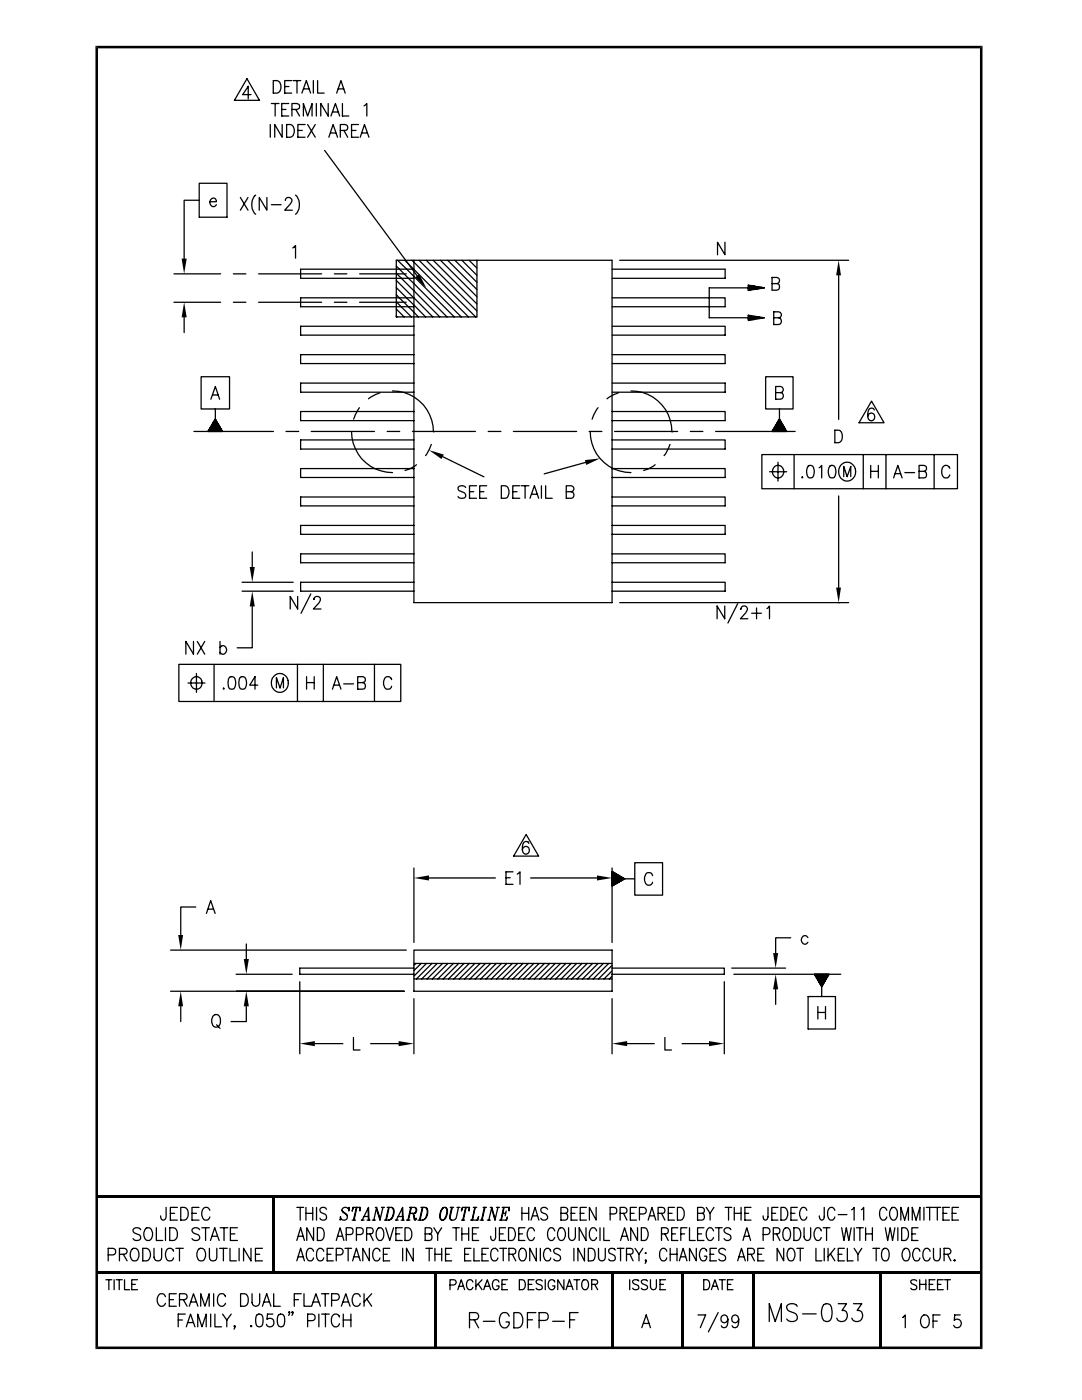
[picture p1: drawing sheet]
<svg xmlns="http://www.w3.org/2000/svg" width="216mm" height="279mm" viewBox="0 0 216 279" stroke-linecap="round" stroke-linejoin="round" font-family="sans-serif">
<g fill="none" stroke="#000" stroke-width=".25">
<path d="M49.3 15.7l2.5 4.3h-5zM50.1 18.9h-1.7l1.1-1.7v2.5M54.5 16.1a1.33 1.33 0 0 1 1.5 .7 1.33 1.33 0 0 1-.4 1.7l-1.1 .1zM56.8 17.3h.9M58.2 16.1h-1.4v2.5h1.4M58.5 16.1h1.5M59.3 16.1v2.5M60.2 18.6l.9-2.5 .9 2.5M60.6 17.7h1M62.5 16.1v2.5M63.4 16.1v2.5h1.3M67.2 18.6l.8-2.5 .9 2.5"/>
<path d="M67.5 17.7h1.1M39.8 40h-3.1v11.6M39.8 36.6h5.5v6.7h-5.5zM48 39.4l1.5 2.6M49.5 39.4l-1.5 2.6M51 38.9a2.73 2.73 0 0 0 0 3.9M53.3 39.4v2.6l-1.6-2.6v2.6M53.9 24.8v2.6M54.1 20.7h1.6M54.9 20.7v2.5M56.2 21.8h.9M56.3 24.8v2.6l-1.5-2.6v2.6"/>
<path d="M57.2 24.8a1.35 1.35 0 0 1 1.5 .8 1.35 1.35 0 0 1-.4 1.7l-1.1 .1zM57.6 20.7h-1.4v2.5h1.4M58.3 21.8l1.3-.1a.59 .59 0 0 0 0-.9l-1.3-.1v2.5M59 38.9a2.73 2.73 0 0 1 0 3.9M59 21.8l.8 1.4M59.4 26h.9M60.5 23.2v-2.5l.9 2.5 .9-2.5v2.5M60.9 24.8h-1.5v2.6h1.5M61.4 24.8l1.5 2.6M62.9 24.8l-1.5 2.6M63.1 20.7v2.5M64.8 30l18.4 25"/>
<path d="M65.5 20.7v2.5l-1.5-2.5v2.5M65.6 27.4l.9-2.6 .9 2.6M66 26.5h1M66 23.2l.9-2.5 .9 2.5M66.4 22.4h1M67.9 26h1a.6 .6 0 0 0 .5-.6 .6 .6 0 0 0-.5-.6h-1v2.6M68.3 20.7v2.5h1.3M68.6 26l.8 1.4M70.1 26h.9M71.5 24.8h-1.4v2.6h1.4M71.9 27.4l.8-2.6 .9 2.6M72.2 26.5h1.1"/>
<path d="M72.6 21.1l.6-.4v2.5M34.7 54.7h9.3M41.9 40.3h1.3a.66 .66 0 0 0-.7-.8 .66 .66 0 0 0-.6 .8 .73 .73 0 0 0 .4 .8 .73 .73 0 0 0 .9-.2M46.6 54.7h2.5M51.6 54.7h12.6M54.1 40.9h2M56.9 40l.2-.5a.71 .71 0 0 1 1.1 .2 .71 .71 0 0 1-.3 1l-1.1 1.3h1.5M58.4 49.5l.6-.5v2.5M66.7 54.7h2.5M71.8 54.7h9.3M79.1 56l7.3 7.2M79.1 53.1l10.1 10.1"/>
<path d="M79.1 54.5l8.7 8.7M79.1 57.4l5.8 5.8M79.1 58.8l4.4 4.4M79.3 51.9l11.3 11.3M80.8 51.9l11.2 11.3M82.2 51.9l11.3 11.3M82.6 51.9v68.4h39.5v-68.4h-43v11.3h16.1v-11.3M82.6 53.7h-22.6v1.8h22.6M82.6 59.4h-22.6v1.8h22.6M83.6 51.9l11.3 11.3M85 51.9l10.2 10.2M86.4 51.9l8.8 8.8"/>
<path d="M87.9 51.9l7.3 7.3M89.3 51.9l5.9 5.9M90.8 51.9l4.4 4.4M92.2 51.9l3 3M93.6 51.9l1.6 1.6M95 51.9l.2 .2M122.1 59.4h22.6v1.8h-22.6M122.1 53.7h22.6v1.8h-22.6M123.7 51.9h45.6M144.7 48.3v2.5l-1.5-2.5v2.5M149.3 57.1h1.3M149.3 57.4h2.8"/>
<path d="M149.3 57.6h2.1M149.3 57.9h.5M149.3 57.4h-7.8v6h7.8M149.3 56.9l3.2 .5-3.2 .6zM154.1 56.6h.9a.62 .62 0 0 0 .5-.6 .62 .62 0 0 0-.5-.6h-.9v2.5h.9a.67 .67 0 0 0 .5-.6 .67 .67 0 0 0-.5-.7M167.3 54.9v28.8M34.7 60.3h9.3M36.7 63.3v3.1M40.1 75.2h5.7v6.4h-5.7zM42.1 79.7l.9-2.6 .8 2.6M42.4 78.8h1.1M46.6 60.3h2.5"/>
<path d="M51.6 60.3h12.6M66.7 60.3h2.5M71.8 60.3h9.3M75.8 78.4l-.9 .3-1.4 .9M78.3 78a8.2 8.2 0 0 1 8.2 8.1M79.1 60.2l3 3M79.1 61.7l1.5 1.5M79.1 63.1l.1 .1M82.6 65.1h-22.6v1.8h22.6M82.6 70.8h-22.6v1.8h22.6M82.6 76.5h-22.6v1.8h22.6M122.1 70.8h22.6v1.8h-22.6"/>
<path d="M122.1 65.1h22.6v1.8h-22.6M122.1 76.5h22.6v1.8h-22.6M123.4 78.4l-.9 .3-1.4 .9M125.9 78a8.1 8.1 0 0 1 8.2 8.1M149.3 62.9l3.2 .5-3.2 .6zM149.3 63h.6M149.3 63.2h2.1M149.3 63.5h2.8M149.3 63.8h1.2M152.8 75.2h5.4v6.4h-5.4zM154.4 63.4h1a.59 .59 0 0 0 .5-.4 .59 .59 0 0 0-.2-.6l-1.3-.2v2.6h1a.69 .69 0 0 0 .5-.7 .69 .69 0 0 0-.5-.7M154.8 78.4h.9a.62 .62 0 0 0 .6-.7 .62 .62 0 0 0-.6-.6h-.9v2.6h.9a.66 .66 0 0 0 .6-.7 .66 .66 0 0 0-.6-.6"/>
<path d="M38.7 86.1h15.9M41.5 86.1h.3l-.1-.2 .4 .2-.4-.4 .1-.1 .5 .5h.2l-.6-.6v-.1l.8 .7h.1l-.8-.8 .1-.1 .9 .9h.2l-1.1-1.1 .1-.1 1.2 1.2h.2l-1.4-1.3 .1-.1 1.4 1.4h.2l-1.5-1.5 .1-.1 1.6 1.6h.2l-1.8-1.7 .1-.2 1.8 1.9M43 81.6v2l-1.5 2.5M43.2 83.9l-.2-.3 1.4 2.5M43.4 84.4l-.6-.6 .8 1M43.9 85.2l-1.2-1.2-.1 .2 1.6 1.4M57.1 86.1h2.5M62.1 86.1h12.6M70.1 86.1a8.1 8.1 0 0 0 8.2 8.2M71.7 81.4l-1.1 2.3M77.3 86.1h2.5M82.3 86.1h12.6"/>
<path d="M82.6 99.2h-22.6v1.8h22.6M82.6 93.5h-22.6v1.8h22.6M82.6 87.8h-22.6v1.8h22.6M82.6 82.1h-22.6v1.8h22.6M83.1 92.8l-1.4 .8-.9 .3M86.1 88.7l-1.2 2.2M86.5 86.1h.1M88.3 91.1l8.3 4.1M92.9 97.3a.84 .84 0 0 0-.8-.4 .84 .84 0 0 0-.7 .6l.2 .4 .9 .4a.66 .66 0 0 1 .2 1.1 1.09 1.09 0 0 1-1.3-.3M93.7 98.1h.8M95.1 96.9h-1.4v2.5h1.4M95.7 98.1h.9"/>
<path d="M97.1 96.9h-1.4v2.5h1.4M97.4 86.1h2.5M100 96.9l1.1 .2a1.68 1.68 0 0 1 0 2.3h-1.1zM102.3 98.1h.9M102.4 86.1h12.7M103.7 96.9h-1.4v2.5h1.4M104 96.9h1.5M104.8 96.9v2.5M105.7 99.4l.9-2.5 .9 2.5M106.1 98.6h1.1M108 96.9v2.5M108.9 96.9v2.5h1.3"/>
<path d="M113 98.1l1.3-.1a.59 .59 0 0 0 0-.9l-1.3-.2v2.5h1a.66 .66 0 0 0 .5-.6 .66 .66 0 0 0-.5-.7M116.8 92.3l-8.2 2.3M117.6 86.1h2.5M117.8 86.1a8.1 8.1 0 0 0 8.1 8.2M119.3 81.4l-.8 1.4-.3 .9M122.1 99.2h22.6v1.8h-22.6M122.1 93.5h22.6v1.8h-22.6M122.1 87.8h22.6v1.8h-22.6M122.1 82.1h22.6v1.8h-22.6M122.6 86.1h12.6M130.7 92.8l-1.4 .8-.9 .3M133.7 88.7l-.9 1.9-.3 .3"/>
<path d="M134.1 86.1h.1M137.8 86.1h2.5M142.8 86.1h15.9M152 90.7h39.1v6.8h-39.1zM153.5 94.1h3.5M154.1 86.1h.2l-.1-.2 .5 .2-.4-.4v-.1l.6 .5h.2l-.7-.6 .1-.1 .7 .7h.2l-.8-.9 1 .9h.1l-1-1.1 .1-.1 1.2 1.2h.1l-1.3-1.3 .1-.1 1.4 1.4h.2l-1.6-1.5 .1-.1 1.6 1.6h.2l-1.7-1.7 .1-.2 1.7 1.9M154.6 93.1a1.19 1.19 0 0 1 1.8 1 1.19 1.19 0 0 1-1.8 1.1 1.39 1.39 0 0 1 0-2.1zM155.2 92.2v3.8M155.5 83.7l.2 .2M155.5 81.6v2l-1.4 2.5M155.5 83.6l1.5 2.5M156 84.4l-.6-.6-.1 .1 .9 .9"/>
<path d="M156.5 85.2l-1.2-1.2-.1 .2 1.5 1.4M158.5 90.7v6.8M160 95.3l.1-.1 .1 .1zM161.3 93a.68 .68 0 0 1 1 .3 2.19 2.19 0 0 1-.2 2 .72 .72 0 0 1-1-.4 2.08 2.08 0 0 1 .2-1.9zM163.4 93.3l.6-.4v2.5M165.6 93a.67 .67 0 0 1 1.1 .3 2.19 2.19 0 0 1-.2 2 .72 .72 0 0 1-1.1-.4 2.08 2.08 0 0 1 .2-1.9zM166.6 85.9h.7a1.41 1.41 0 0 1 0 2.4h-.7zM167.3 99v18.3M167.8 92.8a1.8 1.8 0 0 1 2.5 .1 1.8 1.8 0 0 1-.1 2.6 1.73 1.73 0 0 1-2.1 .2 1.73 1.73 0 0 1-.7-2.1zM168.4 95.1v-2l.6 2 .8-2v2M172.3 90.7v6.8M173.7 92.9v2.5"/>
<path d="M173.7 94.1h1.6M173.9 80.1l2.5 4.3h-5zM174.5 81.8l-.2-.2-.5-.2a1.52 1.52 0 0 0-.5 2.2 .74 .74 0 0 0 1.2-.1 .74 .74 0 0 0-.7-1.1l-.5 .4-.2 .3M175.3 92.9v2.5M176.8 90.7v6.8M178.3 95.4l.9-2.5 .8 2.5M178.6 94.5h1.1M180.6 94.3h1.9M183.4 94.1h1a.6 .6 0 0 0 .5-.6 .6 .6 0 0 0-.5-.6h-1v2.5l1.3-.1a.71 .71 0 0 0-.3-1.2M186.4 90.7v6.8M189.5 93.5a.82 .82 0 0 0-.9-.6 .82 .82 0 0 0-.7 .9 1.11 1.11 0 0 0 1.1 1.6l.5-.6M48.3 116.2h10.2"/>
<path d="M48.3 118h10.2M50.3 110.2v3M59.4 119v2.5l-1.5-2.5v2.5M62 118.5l-1.9 3.9M62.7 119.5v.1a.51 .51 0 0 1 .4-.6h.4a.58 .58 0 0 1 .3 1l-1.3 1.5h1.6M82.6 116.2h-22.6v1.8h22.6M82.6 110.5h-22.6v1.8h22.6M82.6 104.9h-22.6v1.7h22.6M122.1 116.2h22.6v1.8h-22.6M122.1 110.5h22.6v1.8h-22.6M122.1 104.9h22.6v1.7h-22.6M35.7 132.6h44.3v7.4h-44.3z"/>
<path d="M37.5 136.3h3.4M38.5 135.3a1.22 1.22 0 0 1 1.8 .5 1.22 1.22 0 0 1-.8 1.7 1.24 1.24 0 0 1-1.4-.7 1.24 1.24 0 0 1 .4-1.5zM38.6 128v2.6l-1.5-2.6v2.6M39.2 134.4v3.8M39.4 128l1.5 2.6M40.9 128l-1.5 2.6M42.7 132.6v7.4M43.9 129.2a.76 .76 0 0 1 1.1-.1 .76 .76 0 0 1 .1 1.1 .64 .64 0 0 1-.6 .4 .64 .64 0 0 1-.6-.4M43.9 128v2.6M44.6 137.3l.1 .2h-.1zM45.8 135.2a.72 .72 0 0 1 1.1 .3 2.19 2.19 0 0 1-.2 2 .77 .77 0 0 1-1.1-.4 2.49 2.49 0 0 1 .2-1.9zM48 135.2a.72 .72 0 0 1 1.1 .3 2.19 2.19 0 0 1-.2 2 .77 .77 0 0 1-1.1-.4 2.49 2.49 0 0 1 .2-1.9z"/>
<path d="M50.3 121v8.3h-3M51.4 136.7h-1.6l1.1-1.7v2.5M54.7 135a1.73 1.73 0 0 1 2.1-.3 1.73 1.73 0 0 1 .7 2.1 1.73 1.73 0 0 1-2.2 1.3 1.73 1.73 0 0 1-1.1-2.3zM55.2 137.3v-2l.7 2 .7-2v2M59.4 132.6v7.4M61.2 135v2.5M61.2 136.2h1.5M62.7 135v2.5M64.5 132.6v7.4M66.3 137.5l.9-2.5 .8 2.5M66.6 136.7h1.1M68.6 136.5h1.9"/>
<path d="M71.4 136.2l1.3-.1a.59 .59 0 0 0 0-.9l-1.3-.2v2.5h1.3a.71 .71 0 0 0 .2-.8 .71 .71 0 0 0-.6-.5M74.7 132.6v7.4M78.1 135.6a.76 .76 0 0 0-.6-.6 .76 .76 0 0 0-.7 .4 1.59 1.59 0 0 0 .4 2.1h.7l.2-.6M123.7 120.3h45.6M144.6 120.9v2.6l-1.5-2.6v2.6M147.2 120.5l-2 3.8M147.8 121.5v.1l.2-.4 .3-.3 .6 .2a.8 .8 0 0 1-.1 1.2l-1.1 1.2h1.5M150 122.4h1.9M151 121.3v2.2M153 121.5l.5-.6v2.6M167.3 120.3h.1M82.6 173.2v14.9"/>
<path d="M85.6 175.2h13.2M101 175.2h.8M102.4 174h-1.4v2.5h1.4M103.2 174.5l.6-.5v2.5M105 166.5l2.5 4.4h-5zM105.5 168.3l-.1-.2a.68 .68 0 0 0-1 .3 1.9 1.9 0 0 0 .2 1.9 .72 .72 0 0 0 .9-.2 .72 .72 0 0 0-.2-1 .72 .72 0 0 0-.9 .1l-.2 .4M105.9 175.2h13.2M122.1 173.2v14.9M122.6 174.2l1.5 1.5-.1 .1-1.8-1.9-.1 .2 1.8 1.7-.1 .1-1.7-1.7v.2l1.6 1.5-.2 .1-1.4-1.4v.2l1.3 1.3h-.1l-1.2-1.1v.1l1.1 1.1-.1 .1-1-1v.2l.9 .9h-.1l-.8-.7v.2l.7 .6h-.2l-.5-.5 .4 .6-.4-.2 .2 .3-.2 .1 2.6-1.4M123 174.5l1.2 1.1h.1l-.9-.9M123.9 174.9l.6 .6M124.3 175.2l.2 .2"/>
<path d="M126.6 175.4h-1.9l-2.6-1.5v2.9M126.7 172.2h5.5v6.4h-5.5zM130.2 174.8l-.3-.6h-.7a1.5 1.5 0 0 0 0 2.5l.7-.2 .3-.4M34 197.8h46.6M34 189.6h47.1M39.1 181h-3v5.6M41.2 182.3l.8-2.6 .9 2.6M41.5 181.4h1.1M47.1 194.4h11.2M49.1 188.4v3M59.8 195.9v14.4M82.6 189.6h39.5v8.2h-39.5z"/>
<path d="M82.6 193.2h-22.8v1.2h22.8M82.6 199.3v11M82.6 192.3h39.5M82.6 195.4h39.5M83 192.3l-.4 .4M84 192.3l-1.4 1.4M85.1 192.3l-2.5 2.5M86.2 192.3l-3.1 3.1M87.2 192.3l-3 3.1M88.3 192.3l-3.1 3.1M89.4 192.3l-3.1 3.1M90.5 192.3l-3.1 3.1"/>
<path d="M91.5 192.3l-3.1 3.1M92.6 192.3l-3.1 3.1M93.6 192.3l-3 3.1M94.7 192.3l-3 3.1M95.8 192.3l-3.1 3.1M96.9 192.3l-3.1 3.1M97.9 192.3l-3.1 3.1M99 192.3l-3.1 3.1M100.1 192.3l-3.1 3.1M101.1 192.3l-3.1 3.1M102.2 192.3l-3.1 3.1M103.3 192.3l-3.1 3.1"/>
<path d="M104.4 192.3l-3.1 3.1M105.4 192.3l-3.1 3.1M106.5 192.3l-3.1 3.1M107.6 192.3l-3.1 3.1M108.6 192.3l-3.1 3.1M109.7 192.3l-3.1 3.1M110.8 192.3l-3.1 3.1M111.8 192.3l-3 3.1M112.9 192.3l-3.1 3.1M114 192.3l-3.1 3.1M115.1 192.3l-3.1 3.1M116.1 192.3l-3.1 3.1"/>
<path d="M117.2 192.3l-3.1 3.1M118.2 192.3l-3.1 3.1M119.3 192.3l-3.1 3.1M120.4 192.3l-3.1 3.1M121.5 192.3l-3.1 3.1M122.1 193.2h22.4v1.2h-22.4M122.1 199.3v11M122.1 192.7l-2.7 2.7M122.1 193.8l-1.6 1.6M122.1 194.8l-.5 .6M144.5 195.9v14.4M146 193.2h10.8"/>
<path d="M146.4 194.4h21.4M154.8 197.4v3M157.8 187.2h-3v3M161.2 187.1a.76 .76 0 0 0-1.1-.2 .76 .76 0 0 0-.1 1.1 .64 .64 0 0 0 .6 .4 .64 .64 0 0 0 .6-.4M161.2 198.9h5.5v6.5h-5.5zM162.5 194.4l1.5 2.5 1.4-2.5h-2.9l.1 .2 .3-.2-.2 .4 .6-.4-.5 .5 .1 .1 .6-.6h.2l-.8 .8 .1 .1 .8-.9h.2l-.9 1 .1 .1 1-1.1h.2l-1.2 1.2 .1 .1 1.2-1.3h.3l-1.5 1.4 .1 .2 1.5-1.6h.2l-1.7 1.6 .1 .2 1.8-1.8 .1 .1-1.8 1.8 .1 .1 1.4-1.5M164.2 196.6l-.3 .2 .1 2.1M164.4 196.2l-.5 .5M164.9 195.3l-1.2 1.2 .1 .1 .9-.9M36.1 200.8v3.1M42.5 202.8a.84 .84 0 0 1 1-.3 .84 .84 0 0 1 .5 1 1.05 1.05 0 0 1-.2 1.1 1.05 1.05 0 0 1-1.1 .3 1.75 1.75 0 0 1-.2-2.1zM43.2 204.5l.7 .7"/>
<path d="M49.1 200.8v3.1h-3M62.8 208.3h5.6M70.5 207.1v2.4h1.3M74 208.3h5.5M125.1 208.3h5.5M132.7 207.1v2.4h1.3M136.1 208.3h5.4M163.2 200.9v2.5M163.2 202.1h1.5M164.7 200.9v2.5M21.1 255.4h1.2M21.6 250.4l1.3-.1a.68 .68 0 0 0 .2-.7 .68 .68 0 0 0-.5-.5h-1v2.5"/>
<path d="M21.7 255.4v2M22.8 255.4v2M23.2 255.4h1.2M23.8 255.4v2M23.8 250.3l1.3-.1a.59 .59 0 0 0 0-.9l-1.3-.2v2.5M24.6 250.3l.8 1.3M24.8 255.4v2h1.1M26.3 256.3h.7M26.4 249.3l.7-.2a1.5 1.5 0 0 1 0 2.5h-.5a1.55 1.55 0 0 1-.2-2.3zM27.4 255.4h-1.1v2h1.1M28.1 245.4a.82 .82 0 0 0-.9-.4 .82 .82 0 0 0-.7 .7l.3 .3 .8 .4a.61 .61 0 0 1 .5 .4 .61 .61 0 0 1-.2 .6 .96 .96 0 0 1-1.4-.2M28.5 249.1a1.35 1.35 0 0 1 1.5 .8 1.35 1.35 0 0 1-.5 1.6l-1 .1z"/>
<path d="M29.1 245.2a.87 .87 0 0 1 .9 0 .87 .87 0 0 1 .4 .8 1.15 1.15 0 0 1-1.1 1.6 1.59 1.59 0 0 1-.2-2.4zM30.7 249.1v1.8a.76 .76 0 0 0 .8 .7 .76 .76 0 0 0 .8-.7v-1.8M31.2 245v2.6h1.3M33 258.8a.85 .85 0 0 0-1-.6 .85 .85 0 0 0-.6 .9 1.15 1.15 0 0 0 1.1 1.6l.5-.6M33 245v2.6M33.1 241v1.9l-.1 .3a.47 .47 0 0 1-.4 .3 .47 .47 0 0 1-.4-.3l-.2-.5M33.8 259.4h.8M33.9 245a1.34 1.34 0 0 1 1.4 .6 1.34 1.34 0 0 1-.1 1.6l-.6 .4h-.7zM34 242.1h.8M34.6 249.7l-.3-.4-.6-.2a1.5 1.5 0 0 0 0 2.5l.6-.1 .3-.5M35.1 249.1h1.5M35.2 258.2h-1.4v2.5h1.4"/>
<path d="M35.4 241h-1.4v2.5h1.4M35.8 259.4h1a.62 .62 0 0 0 .5-.5 .62 .62 0 0 0-.2-.6l-1.3-.1v2.5M35.8 249.1v2.5M36.1 241a1.32 1.32 0 0 1 1.4 .6 1.32 1.32 0 0 1-.2 1.5l-.5 .4h-.7zM36.6 259.4l.7 1.3M38.1 259.8h1.1M38.3 242.1h.9M39.7 241h-1.4v2.5h1.4M39.7 249.3l.7-.2a1.5 1.5 0 0 1 0 2.5h-.5a1.55 1.55 0 0 1-.2-2.3zM39.8 245.4a.82 .82 0 0 0-.8-.4 .82 .82 0 0 0-.7 .7l.2 .3 .9 .4a.62 .62 0 0 1 .2 1 .96 .96 0 0 1-1.3-.2M40.3 245h1.5M41 245v2.6"/>
<path d="M41.8 249.1v1.8a.74 .74 0 0 0 .7 .7 .74 .74 0 0 0 .8-.7v-1.8M41.9 241.6l-.3-.5-.7-.1a1.55 1.55 0 0 0 0 2.5l.7-.1 .3-.5M42 247.6l.8-2.6 .9 2.6M42.3 246.7h1.1M42.6 258.2v2.5M43.8 249.1h1.5M43.9 245h1.6M44.6 249.1v2.5M44.7 245v2.6M45 258.8a.82 .82 0 0 0-1-.6 .82 .82 0 0 0-.6 .9 1.11 1.11 0 0 0 1 1.6l.6-.6M45.9 249.1v2.5h1.3M46 246.3h.9"/>
<path d="M47.4 245h-1.4v2.6h1.4M47.7 249.1v2.5M48 258.2h.8a1.39 1.39 0 0 1 .5 2.1l-.5 .4h-.8zM50.1 249.1v2.5l-1.5-2.5v2.5M50.3 258.2v1.8a.76 .76 0 0 0 .8 .7 .76 .76 0 0 0 .7-.7v-1.8M51 250.3h.8M52.4 249.1h-1.4v2.5h1.4M52.7 259.8h1.1M54.6 258.2v2.5h1.3M58.7 259.4h.9M59.2 241h1.4M59.2 247.6l.8-2.6 .7 2.6"/>
<path d="M59.2 251.6l.8-2.5 .7 2.5M59.5 246.7h1M59.5 250.8h1M59.9 241v2.5M60.1 258.2h-1.4v2.5M60.7 258.2v2.5h1.5l.8-2.5 .9 2.5M61 241v2.5M61 242.1h1.4M62.4 241v2.5M62.5 259.8h1.1M62.6 245v2.6l-1.4-2.6v2.6M62.6 249.7a.68 .68 0 0 0-.7-.6 .68 .68 0 0 0-.7 .6 1.51 1.51 0 0 0 .5 1.9 .66 .66 0 0 0 .9-.6"/>
<path d="M63.2 241v2.5M63.3 245h.7a1.49 1.49 0 0 1 0 2.6h-.7zM64.1 258.2h1.5M64.6 249.7a.68 .68 0 0 0-.7-.6 .68 .68 0 0 0-.7 .6v.4a1.49 1.49 0 0 0 .5 1.5 .68 .68 0 0 0 .9-.6M64.9 258.2v2.5M65.2 241.3a.66 .66 0 0 0-.9-.3 .66 .66 0 0 0-.4 .8l.9 .5a.66 .66 0 0 1 .3 .8 .66 .66 0 0 1-.8 .4l-.5-.4M65.3 250.3h.7M66.2 259.5h.9a.66 .66 0 0 0 .6-.7 .66 .66 0 0 0-.6-.6h-.9v2.5M66.5 249.1h-1.2v2.5h1.2M67.1 247.6l.8-2.6 .7 2.6M67.1 250.4h.8a.67 .67 0 0 0 .6-.6 .67 .67 0 0 0-.6-.7h-.8v2.5M67.4 246.7h.9"/>
<path d="M68.2 241.6l.9 .7a.7 .7 0 0 1-.2 1.2 .7 .7 0 0 1-1-.7v.7l.1-.3M68.5 259.8h1M68.8 249.1h1.3M69.1 246.4h.9a.71 .71 0 0 0 .5-.7 .71 .71 0 0 0-.5-.7h-.9v2.6M69.5 249.1v2.5M69.6 241.2l.1-.2-.1 .7a.65 .65 0 0 0-.7-.8 .65 .65 0 0 0-.6 .9l1 .9M70.3 243.5h.7M70.4 251.6l.7-2.5 .8 2.5M70.4 241l-.1 .7zM70.4 241h1.5l-.1 .7v-.7M70.5 243.5l.7-2.5-.5 2.5M70.7 250.8h.9"/>
<path d="M71.1 246.4h.9a.7 .7 0 0 0 .5-.7 .7 .7 0 0 0-.5-.7h-.9v2.6M71.9 258.8l-.3-.5-.7-.1a1.5 1.5 0 0 0 0 2.5l.7-.1 .3-.5M72.1 243.5h.5M72.6 242.8h.9M72.6 258.2v2.5M73.2 246.3h.8a.63 .63 0 0 0 .5-.7 .63 .63 0 0 0-.5-.6h-.8v2.6M73.2 259.2l1 1.5M73.2 243.5h.6M73.4 241.2l.2 2.3-.1-2.5-1.2 2.5M73.7 249.1v2.5l-1.3-2.5v2.5M73.8 246.3l.7 1.3M74.2 258.2l-1.6 1.6"/>
<path d="M74.3 243.5h.6M74.9 241h.2M75.4 245.2l.2-.2a1.11 1.11 0 0 1 1 1.6l-.1 .4a.69 .69 0 0 1-1.1 .4 1.81 1.81 0 0 1 0-2.2zM75.8 243.1l-.7-2.1-.5 2.5M75.8 249.7a.68 .68 0 0 0-.7-.6 .68 .68 0 0 0-.6 .6 1.51 1.51 0 0 0 .5 1.9 .66 .66 0 0 0 .8-.6M76.1 241h.6M76.4 241l-.6 2.5-.7-2.2M76.5 250.3h.8M77 243.5l.6-2.5-.5 2.5M77 245l.8 2.6 .7-2.6M77.3 241l1.1 .1a1.67 1.67 0 0 1-.8 2.4h-.9M77.8 249.1h-1.3v2.5h1.3"/>
<path d="M78.1 241a1.12 1.12 0 0 1 .3 1.5 1.17 1.17 0 0 1-.8 1M78.9 243.5h.6M79 246.3h.8M79.5 242.8h.8M80.1 243.5h.5M80.3 241.2l.1 2.3-.1-2.5-1.2 2.5M80.3 245h-1.3v2.6h1.3M80.3 249.1v2.5M80.8 245h.7a1.49 1.49 0 0 1 0 2.6h-.7zM81.1 243.5h.7M81.4 243.5l.6-2.5h.1l-.6 2.5M81.7 241h1.1l.2 .1a.68 .68 0 0 1-.4 1h-.8"/>
<path d="M82.3 242.1l.2 .3 .1 1 .2 .1h.1l.1-.4M82.5 249.1v2.5l-1.4-2.5v2.5M82.5 242.4l.3 .8v.2l.2-.2M82.8 241a.72 .72 0 0 1-.2 1.1M83.7 243.5l.7-2.5-.6 2.5M84 241l1.1 .1a1.61 1.61 0 0 1 0 1.8 1.61 1.61 0 0 1-1.7 .6M84.8 241a1.05 1.05 0 0 1 .3 1.5 1.17 1.17 0 0 1-.8 1M84.8 246.3h.9a.63 .63 0 0 0 .5-.7 .63 .63 0 0 0-.5-.6h-.9v2.6l1.2-.2a.72 .72 0 0 0-.3-1.1M85 249.1h1.3M85.6 249.1v2.5M86.6 245l.7 1.3M86.8 250.3h1.3"/>
<path d="M86.8 249.1v2.5M87.3 246.3v1.3M88.1 245l-.8 1.3M88.1 249.1v2.5M88.6 241a2.02 2.02 0 0 0-.7 2.4 .73 .73 0 0 0 1.2-.6l.1-.4a1.18 1.18 0 0 0-.3-1.4 1.39 1.39 0 0 0-1.1 1.5l.1 .7 .2 .3M88.9 241a2.09 2.09 0 0 1-.5 2.5M88.9 250.3h.8M89.8 256.5h.8a.53 .53 0 0 0 .4-.6 .53 .53 0 0 0-.4-.5h-.8v2M89.8 241h.7M90.1 241a3.6 3.6 0 0 0-.3 2.4 .8 .8 0 0 0 1.3-.6l.4-1.8M90.1 249.1h-1.2v2.5h1.2M90.3 241l-.5 1.8v.3l.3 .4"/>
<path d="M90.3 245h1.4M91 245v2.6M91.2 241h.6M91.4 257.4l.6-2 .7 2M91.6 256.7h.9M92.1 243.5h.6M92.2 246.3h1.3M92.2 245v2.6M92.3 241l-.2 .7 .1-.7h1.5l-.1 .7v-.7M92.7 250.3h.8M92.9 241l-.6 2.5h.2l.5-2.5M93.5 245v2.6"/>
<path d="M93.9 243.5h1.4l.2-.7-.3 .7M94 249.1h-1.3v2.5h1.3M94.2 243.5l.6-2.5-.5 2.5M94.3 246.3h.7M94.4 255.9a.65 .65 0 0 0-.8-.5 .65 .65 0 0 0-.5 .8v.4a.65 .65 0 0 0 .5 .8 .65 .65 0 0 0 .8-.5M94.4 241h.7M94.6 249.1v2.5h1.1M95 255.4v2M95.4 256.2l.8 1.2M95.5 245h-1.2v2.6h1.2M95.8 243.5h.7M96.1 243.5l.5-2.5h.2l-.6 2.5"/>
<path d="M96.2 250.3h.7M96.2 255.4l-1.2 1.3M96.4 241h.7M96.5 257.4l.7-2 .7 2M96.8 256.7h.9M97.2 243.5h.6M97.5 249.1h-1.3v2.5h1.3M97.8 241h.3M98.8 243.1l-.7-2.1-.6 2.5M98.9 245v2l-.2 .4-.4 .2a.7 .7 0 0 1-.4-.9M99.1 241h.6M99.4 249.7a.68 .68 0 0 0-.7-.6 .68 .68 0 0 0-.7 .6l-.1 .4a1.41 1.41 0 0 0 .6 1.5 .66 .66 0 0 0 .9-.6"/>
<path d="M99.4 241l-.6 2.5-.7-2.2M99.6 255.9a.67 .67 0 0 0-.8-.5 .67 .67 0 0 0-.5 .8v.4a.67 .67 0 0 0 .6 .8 .67 .67 0 0 0 .7-.8h-.5M99.7 243.5h1.4l.2-.6-.3 .6M99.7 246.3h.7M99.7 249.1h1.4M99.9 243.5l.7-2.5-.6 2.5M100.2 256.3h.6M100.2 241h1.4v.7v-.7M100.3 242.1h.6M100.4 249.1v2.5M100.9 245h-1.2v2.6h1.2M101 241.7l-.2 1"/>
<path d="M101.3 255.4h-1.1v2h1.1M101.5 245h.7a1.49 1.49 0 0 1 0 2.6h-.7zM101.6 250.3h.8a.61 .61 0 0 0 .5-.6 .61 .61 0 0 0-.5-.6h-.8v2.5M102.2 250.3l.7 1.3M103.5 246.3h.8M103.6 255.4a1.07 1.07 0 0 1 1.2 .6 1.07 1.07 0 0 1-.3 1.3l-.9 .1zM103.7 249.5l.4-.4a1.11 1.11 0 0 1 .9 1.6l-.1 .3a.68 .68 0 0 1-.6 .7 .68 .68 0 0 1-.7-.7l-.1-.9zM104.1 242.1h1.4M104.1 241v2.5M104.7 245h-1.2v2.6h1.2M105.4 256.3h.7M105.5 241v2.5"/>
<path d="M106 243.5l.8-2.5 .7 2.5M106.3 242.7h.9M106.6 255.4h-1.2v2h1.2M106.6 245.7a.66 .66 0 0 0-.3-.6 .66 .66 0 0 0-.7 .1 1.68 1.68 0 0 0 .2 2.4 .68 .68 0 0 0 .8-.6M107 249.1v2.5l-1.3-2.5v2.5M107.8 249.1v2.5M108.2 255.7a.69 .69 0 0 0-.7-.3 .69 .69 0 0 0-.5 .5l.1 .3 .8 .3a.48 .48 0 0 1 .3 .5 .48 .48 0 0 1-.4 .4l-.7-.1-.1-.2M108.8 255.4v2M109.3 241.3a.68 .68 0 0 0-.9-.3 .68 .68 0 0 0-.4 .8l1.1 .6a.63 .63 0 0 1 .1 .6 .63 .63 0 0 1-.4 .5l-.7-.1-.2-.3M109.9 249.7a.65 .65 0 0 0-.5-.6 .65 .65 0 0 0-.7 .4 1.66 1.66 0 0 0 .4 2.1l.5-.1 .3-.5M110.7 245.7a.68 .68 0 0 0-.7-.7 .68 .68 0 0 0-.7 .7v.3a1.11 1.11 0 0 0 .9 1.6l.5-.6M110.7 255.9a.67 .67 0 0 0-.8-.5 .67 .67 0 0 0-.5 .8 .85 .85 0 0 0 .1 .9 .85 .85 0 0 0 .9 .2l.3-.4v-.3h-.4"/>
<path d="M111.6 245.2l.2-.2a1.22 1.22 0 0 1 .9 2 .69 .69 0 0 1-1.1 .4l-.1-.2a1.81 1.81 0 0 1 .1-2zM111.8 249.5a.81 .81 0 0 0-1.3 0 .58 .58 0 0 0 .4 .7 1.16 1.16 0 0 1 .9 .7v.4a.81 .81 0 0 1-1.3 0M111.9 242.1h.9a.61 .61 0 0 0 .5-.5 .61 .61 0 0 0-.5-.6h-.9v2.5h.9a.71 .71 0 0 0 .5-.7 .71 .71 0 0 0-.5-.7M112.5 255.4v2l-1.2-2v2M112.9 257.4l.7-2 .7 2M113.2 256.7h.9M113.5 245v1.8a.68 .68 0 0 0 .6 .8 .68 .68 0 0 0 .7-.8v-1.8M114 242.1h.7M114.5 255.4h1.2M114.5 249.1v2.5M115.1 255.4v2M115.2 241h-1.2v2.5h1.2"/>
<path d="M115.8 242.1h.7M116.2 255.7a.66 .66 0 0 1 .8-.3 .66 .66 0 0 1 .4 .8v.4a.68 .68 0 0 1-.6 .8 .68 .68 0 0 1-.7-.8zM116.6 249.1v2.5l-1.3-2.5v2.5M116.9 245v2.6l-1.3-2.6v2.6M117 241h-1.2v2.5h1.2M117.4 249.1h.7a1.49 1.49 0 0 1 .5 2.2l-.2 .2-1 .1zM118.1 256.3l1-.1 .2-.3-.1-.3-.4-.2h-.7v2M118.7 256.3l.6 1.1M119 241v2.5l-1.4-2.5v2.5M119 245.7a.68 .68 0 0 0-1-.5 1.68 1.68 0 0 0 .2 2.4 .74 .74 0 0 0 .8-.6M119.4 249.1l.1 2.2a.68 .68 0 0 0 .8 .3 .68 .68 0 0 0 .5-.7v-1.8M119.7 245v2.6"/>
<path d="M120.5 245v2.6h1.1M121.8 242.3h.8l.4-.2a.73 .73 0 0 0-.4-1.1h-.8v2.5M122.8 249.5a.66 .66 0 0 0-.9-.4 .66 .66 0 0 0-.4 .9l.9 .4a.62 .62 0 0 1 .4 .7 .62 .62 0 0 1-.5 .5l-.7-.1-.1-.2M123.2 249.1h1.3M123.7 242.1h.9a.61 .61 0 0 0 .5-.5 .61 .61 0 0 0-.5-.6h-.9v2.5M123.8 247.6l.8-2.6 .8 2.6M123.8 249.1v2.5M124.1 246.7h1M124.4 242.1l.7 1.4M125 250.3h.9a.61 .61 0 0 0 .4-.6 .61 .61 0 0 0-.4-.6h-.9v2.5M125.6 255.4v2M125.7 250.3l.6 1.3"/>
<path d="M125.8 242.1h.7M126.7 249.1l.8 1.2M127 241h-1.2v2.5h1.2M127.2 245v2.6l-1.3-2.6v2.6M127.5 255.7a.69 .69 0 0 0-.7-.3 .69 .69 0 0 0-.6 .5l.2 .3 .7 .3a.48 .48 0 0 1 .4 .5 .48 .48 0 0 1-.5 .4l-.6-.1-.2-.2M127.5 250.3v1.3M127.6 242.3l1.1-.2a.68 .68 0 0 0 .3-.6 .68 .68 0 0 0-.6-.5h-.8v2.5M128 245h.7a1.49 1.49 0 0 1 0 2.6h-.7zM128.3 249.1l-.8 1.2M128.8 250l.1 .1-.1 .1zM128.8 251.6l.1-.1h-.2l.1-.1 .1 .4-.2 .3M129.2 255.7a.69 .69 0 0 0-.7-.3 .69 .69 0 0 0-.5 .5l.1 .3 .7 .3a.48 .48 0 0 1 .4 .6 .76 .76 0 0 1-1.2 0"/>
<path d="M129.3 243.5l.8-2.5 .8 2.5M129.6 242.7h1M129.8 255.4v1.4a.59 .59 0 0 0 .6 .6 .59 .59 0 0 0 .6-.6v-1.4M131.3 242.1h.9a.61 .61 0 0 0 .5-.5 .61 .61 0 0 0-.5-.6h-.9v2.5M131.7 256.3h.7M132 246.3h.9a.63 .63 0 0 0 .5-.7 .63 .63 0 0 0-.5-.6h-.9v2.6M132 242.1l.7 1.4M132.7 246.3l.6 1.3M132.8 255.4h-1.1v2h1.1M133.1 249.7a.68 .68 0 0 0-.7-.6 .68 .68 0 0 0-.7 .6 1.51 1.51 0 0 0 .5 1.9 .66 .66 0 0 0 .9-.6M133.3 242.1h.8M133.7 250.3h1.4"/>
<path d="M133.7 249.1v2.5M134 246.3h.8M134.6 241h-1.3v2.5h1.3M135.1 249.1v2.5M135.2 241h.6a1.49 1.49 0 0 1 0 2.5h-.6zM135.3 245h-1.3v2.6h1.3M135.6 251.6l.7-2.5 .8 2.5M135.8 246.3h.8M135.8 250.8h1M137.1 245h-1.3v2.6M137.6 245v2.6h1.1M138.9 249.1v2.5l-1.3-2.5v2.5"/>
<path d="M139.2 242.1h.9a.61 .61 0 0 0 .5-.5 .61 .61 0 0 0-.5-.6h-.9v2.5h.9a.71 .71 0 0 0 .5-.7 .71 .71 0 0 0-.5-.7M139.2 246.3h.8M140.4 255.4a1.07 1.07 0 0 1 1.2 .6 1.07 1.07 0 0 1-.3 1.3l-.9 .1zM140.5 245h-1.3v2.6h1.3M140.9 241l.8 1.1M141 249.7a.65 .65 0 0 0-.5-.6 .65 .65 0 0 0-.7 .4 1.66 1.66 0 0 0 .4 2.1h.3a.81 .81 0 0 0 .5-.9h-.5M141.7 242.1v1.4M141.7 250.3h.8M141.9 257.4l.8-2 .6 2M142.2 256.7h.9M142.4 245.7a.68 .68 0 0 0-1.1-.5 1.68 1.68 0 0 0 .2 2.4 .74 .74 0 0 0 .9-.6M142.5 241l-.8 1.1"/>
<path d="M142.7 245h1.4M143 249.1h-1.3v2.5h1.3M143.4 245v2.6M143.5 255.4h1.2M144.1 255.4v2M144.7 241h1.3M144.8 249.5a.73 .73 0 0 0-.8-.4 .73 .73 0 0 0-.6 .6l.4 .5a1.16 1.16 0 0 1 1 .7v.4a.81 .81 0 0 1-1.4 0M145.2 256.3h.6M145.4 241v2.5M145.8 245.4a.76 .76 0 0 0-1.3 0v.3a1.34 1.34 0 0 0 1.1 .8 .64 .64 0 0 1-.2 1.1h-.5l-.4-.4M146.3 255.4h-1.1v2h1.1M146.5 242.1h1.4"/>
<path d="M146.5 241v2.5M147.2 251.6l.8-2.5 .7 2.5M147.4 250.8h1M147.9 241v2.5M148.3 247.6l.7-2.6 .8 2.6M148.5 246.7h1M148.6 242.1h.8M149.2 250.3h.9a.61 .61 0 0 0 .5-.6 .61 .61 0 0 0-.5-.6h-.9v2.5M149.9 241h-1.3v2.5h1.3M149.9 250.3l.6 1.3M151.2 250.3h.8M152.3 246.4h.8a.7 .7 0 0 0 .5-.7 .7 .7 0 0 0-.5-.7h-.8v2.6"/>
<path d="M152.4 249.1h-1.2v2.5h1.2M153.2 241v1.9l-.2 .5-.3 .1a.7 .7 0 0 1-.4-.8M154 242.1h.8M154.3 246.3h.9a.63 .63 0 0 0 .4-.7 .63 .63 0 0 0-.4-.6h-.9v2.6M154.9 246.3l.7 1.3M155.2 241h-1.2v2.5h1.2M155.8 241h.7a1.49 1.49 0 0 1 0 2.5h-.7zM156.4 249.1v2.5l-1.3-2.5v2.5M156.6 245.2l.2-.2a1.11 1.11 0 0 1 .9 1.6l-.1 .4a.69 .69 0 0 1-1 .4 1.81 1.81 0 0 1 0-2.2zM157.4 249.3l.6-.2a1.56 1.56 0 0 1 0 2.5l-.6-.1-.1-.2a1.8 1.8 0 0 1 .1-2zM157.8 242.1h.8M158.4 245h.7a1.49 1.49 0 0 1 0 2.6h-.7z"/>
<path d="M159 249.1h1.3M159.1 241h-1.3v2.5h1.3M159.7 249.1v2.5M160.4 245v1.8a.66 .66 0 0 0 .7 .8 .66 .66 0 0 0 .7-.8v-1.8M161 241.6a.66 .66 0 0 0-1.1-.5 1.68 1.68 0 0 0 .2 2.4 .68 .68 0 0 0 .9-.6M162.8 249.1v2.5h1.2M163.9 245.7a.66 .66 0 0 0-.4-.6 .66 .66 0 0 0-.7 .1 1.68 1.68 0 0 0 .2 2.4 .68 .68 0 0 0 .9-.6M164.3 245h1.3M164.5 241l-.1 2.2a.41 .41 0 0 1-.4 .3 .41 .41 0 0 1-.4-.3l-.1-.5M164.5 249.1v2.5M164.9 245v2.6M165.2 249.1v2.5"/>
<path d="M165.7 250.2l.9 1.4M166.6 241.6a.69 .69 0 0 0-1.1-.5 1.73 1.73 0 0 0 .2 2.4 .74 .74 0 0 0 .9-.6M166.6 249.1l-1.4 1.7M167.3 242.4h1.7M167.3 250.3h.7M167.9 245l.5 2.6 .5-2.6 .5 2.6 .4-2.6M168.5 249.1h-1.2v2.5h1.2M169.1 249.1v2.5h1.1M169.9 241.4l.5-.4v2.5M170.4 245v2.6M170.4 249.1l.8 1.2M170.9 245h1.4"/>
<path d="M171.2 250.3v1.3M171.6 245v2.6M171.9 241.4l.4-.4v2.5M172 249.1l-.8 1.2M172.7 246.3h1.4M172.7 245v2.6M174.1 245v2.6M174.2 249.1h1.3M174.8 249.1v2.5M176.1 249.5a.67 .67 0 0 1 .7-.4 .67 .67 0 0 1 .5 .6l.1 .4a1.49 1.49 0 0 1-.5 1.5 .8 .8 0 0 1-1-.9zM176.7 245l.4 2.6 .5-2.6 .5 2.6 .5-2.6M177 241.6a.69 .69 0 0 0-1.1-.5 1.73 1.73 0 0 0 .2 2.4 .74 .74 0 0 0 .9-.6"/>
<path d="M177.9 241.1l.2-.1a1.23 1.23 0 0 1 .9 1.9 .68 .68 0 0 1-.7 .6 .68 .68 0 0 1-.7-.6 1.6 1.6 0 0 1 .3-1.8zM179.2 245v2.6M179.7 243.5v-2.5l.8 2.5 .8-2.5v2.5M179.9 245h.7a1.49 1.49 0 0 1 0 2.6h-.7zM180.2 249.5l.4-.4h.4a1.56 1.56 0 0 1 0 2.5 1.09 1.09 0 0 1-1-1.5zM181.9 246.3h.8M182 243.5v-2.5l.8 2.5 .8-2.5v2.5M182.9 255.7a.66 .66 0 0 0-.6-.3 .66 .66 0 0 0-.6 .5l.2 .3 .7 .3a.48 .48 0 0 1 .3 .5 .48 .48 0 0 1-.4 .4l-.6-.1-.2-.2M183.2 245h-1.3v2.6h1.3M183.5 255.4v2M183.5 256.3h1.2M183.6 249.7a.65 .65 0 0 0-.6-.6 .65 .65 0 0 0-.7 .4 1.66 1.66 0 0 0 .4 2.1l.6-.1 .3-.5"/>
<path d="M184.4 241v2.5M184.7 255.4v2M184.8 241h1.4M185.4 256.3h.7M185.5 241v2.5M185.6 249.7a.68 .68 0 0 0-.7-.6 .68 .68 0 0 0-.7 .6 1.51 1.51 0 0 0 .5 1.9 .66 .66 0 0 0 .9-.6M186.3 249.1l.1 2.2a.65 .65 0 0 0 1.1 0l.1-.4v-1.8M186.4 241h1.3M186.6 255.4h-1.2v2h1.2M187 241v2.5M187.1 256.3h.6M188.2 242.1h.7"/>
<path d="M188.2 255.4h-1.1v2h1.1M188.4 250.3h.8a.6 .6 0 0 0 .6-.6 .6 .6 0 0 0-.6-.6h-.8v2.5M188.5 255.4h1.2M189.1 255.4v2M189.1 250.3l.6 1.3M189.4 241h-1.2v2.5h1.2M190 242.1h.8M190.5 251.4l.1 .1h-.2l.1 .1v-.2l-.1 .1M191.3 241h-1.3v2.5h1.3M35.6 263.4h.8M37 262.3h-1.4v2.5M37.2 264.8l.8-2.5 .9 2.5"/>
<path d="M37.5 263.9h1.1M37.8 260.7l.8-2.5 .9 2.5M39.5 264.8v-2.5l.8 2.5 .8-2.5v2.5M40 260.7v-2.5l.9 2.5 .8-2.5v2.5M42 262.3v2.5M42.9 262.3v2.5h1.3M44.4 262.3l.9 1.1M45.3 263.4v1.4M46.1 262.3l-.8 1.1M46.9 264.7l-.1 .1-.1-.1 .1-.2 .1 .2-.2 .6M50.1 264.5l.1 .2-.1 .1v-.3l-.1 .2M51.3 262.4a.72 .72 0 0 1 1.1 .3 2.63 2.63 0 0 1-.2 2l-.6 .1a1.2 1.2 0 0 1-.6-1.5z"/>
<path d="M52.4 260.7l.8-2.5 .9 2.5M54.4 262.3h-1l-.1 1a.84 .84 0 0 1 1.1 0 .84 .84 0 0 1 0 1.2 .84 .84 0 0 1-1.1 0l-.1-.2M55.6 262.4a.72 .72 0 0 1 1.1 .3 2.63 2.63 0 0 1-.2 2l-.5 .1a1.2 1.2 0 0 1-.7-1.5zM57.7 262l.1-.1-.1 .1-.1-.1 .1-.1 .1 .3-.2 .4M58.3 262l.2-.1h-.2v.1v-.2l.2 .3-.2 .4M61.4 263.6l1.3-.2a.68 .68 0 0 0 .2-.6 .68 .68 0 0 0-.5-.5h-1v2.5M63.6 262.3v2.5M64.2 262.3h1.5M64.9 262.3v2.5M67.7 262.8a.83 .83 0 0 0-1-.5 .83 .83 0 0 0-.6 .9 1.14 1.14 0 0 0 1.1 1.6l.2-.1 .3-.5M68.1 260.7l.9-2.5 .8 2.5M68.5 263.4h1.5"/>
<path d="M68.5 262.3v2.5M70 262.3v2.5M93.7 263.4h1.2a.72 .72 0 0 0 .6-.7 .72 .72 0 0 0-.6-.7h-1.2v3M94.6 263.4l.9 1.6M96.4 263.7h2.4M101.6 262.7a.92 .92 0 0 0-.9-.8 .92 .92 0 0 0-.9 .8 1.77 1.77 0 0 0 .7 2.3 .98 .98 0 0 0 1.1-1.2h-.6M102.5 262h.9a1.72 1.72 0 0 1 .7 2.5l-.7 .5h-.9zM105.2 263.4h1.1M106.9 262h-1.7v3M107.6 263.5l1.5-.1a.83 .83 0 0 0 .3-.8 .83 .83 0 0 0-.6-.6h-1.2v3M110.3 263.7h2.3M113.7 263.4h1"/>
<path d="M115.4 262h-1.7v3M128.1 265l.8-2.6 .9 2.6M128.4 264.1h1.1M139.3 262.4h1.5l-1.1 2.6M143.3 262l-1.9 3.8M145.2 263.3a.7 .7 0 0 1-.9 .6 .7 .7 0 0 1-.3-1.1 .7 .7 0 0 1 1.1 0 2.33 2.33 0 0 1-.2 2l-.5 .2-.3-.2-.2-.2M147.4 263.3a.7 .7 0 0 1-1 .6 .7 .7 0 0 1-.2-1.1 .7 .7 0 0 1 1.1 0 2.33 2.33 0 0 1-.2 2l-.6 .2-.3-.2-.1-.2M153.5 263.7v-3.5l1.2 3.5 1.2-3.5v3.5M159.1 260.7a1.3 1.3 0 0 0-2.1 0 .97 .97 0 0 0 .6 1l.9 .3a.87 .87 0 0 1 .6 1 .87 .87 0 0 1-.8 .7l-1-.1-.3-.4M160.1 262.2h2.8M164.4 260.3a.99 .99 0 0 1 1.5 .6 3.5 3.5 0 0 1-.3 2.7 .99 .99 0 0 1-1.5-.5 3.1 3.1 0 0 1 .3-2.8zM167.3 260.2h1.6l-.9 1.3h.5a1.16 1.16 0 0 1 .4 1.8 1.16 1.16 0 0 1-1.8 .1l-.1-.3"/>
<path d="M170.3 260.2h1.7l-1 1.3a1.12 1.12 0 0 1 1.2 1.3 1.12 1.12 0 0 1-1.5 .9l-.4-.1-.3-.5M180.1 262.9l.5-.5v2.6M184.1 262.6l.3-.2a1.14 1.14 0 0 1 1 1.6 .88 .88 0 0 1-.8 1 .88 .88 0 0 1-.9-1 1.73 1.73 0 0 1 .4-1.4zM186.2 263.7h.8M187.6 262.4h-1.4v2.6M191.6 262.4h-1.1l-.1 1.1a.82 .82 0 0 1 1.2 .1 .82 .82 0 0 1-.1 1.2 .82 .82 0 0 1-1.2-.3"/>
</g>
<g fill="#000">
<path d="M19 9.1h177l-.5 .6h-175.9zM196 9.1v260.1l-.5-.5v-259zM36.2 51.6h1.1l-.6 3.1zM82.8 55.3l.9-.6 1.3 2.7zM167.3 51.9l.5 3h-1zM36.7 60.3l.6 3h-1.1zM85.6 89.8l3 .9-.5 .9zM116.7 91.8l3.1-.3-2.8 1.3zM49.8 113.2h1l-.5 3zM166.8 117.3h1l-.5 3zM50.3 118l.5 3h-1zM82.6 175.2l3-.5v1z"/>
<path d="M119.1 174.7l3 .5-3 .5zM35.6 186.6h.9l-.4 3zM48.6 191.4h1.1l-.6 3zM154.8 194.4l.5 3h-1zM154.3 190.2h1l-.5 3zM36.1 197.8l.4 3h-.9zM49.1 197.8l.6 3h-1.1zM59.8 208.3l3-.5v1zM79.5 207.8l3.1 .5-3.1 .5zM122.1 208.3l3-.5v1zM141.5 207.8l3 .5-3 .5zM19.3 238.5h176.5v.5h-176.5z"/>
<path d="M54.4 238.8h.5v15.1h-.5zM19.3 253.6h176.5v.5h-176.5zM86.6 253.9h.5v15.1h-.5zM121.9 253.9h.5v15.1h-.5zM136 253.9h.5v15.1h-.5zM150.2 253.9h.5v15.1h-.5zM175.3 253.9h.6v15.1h-.6zM19 9.1l.6 .6v259l-.6 .5zM19.6 268.7h175.9l.5 .5h-177z"/>
</g>
</svg>
